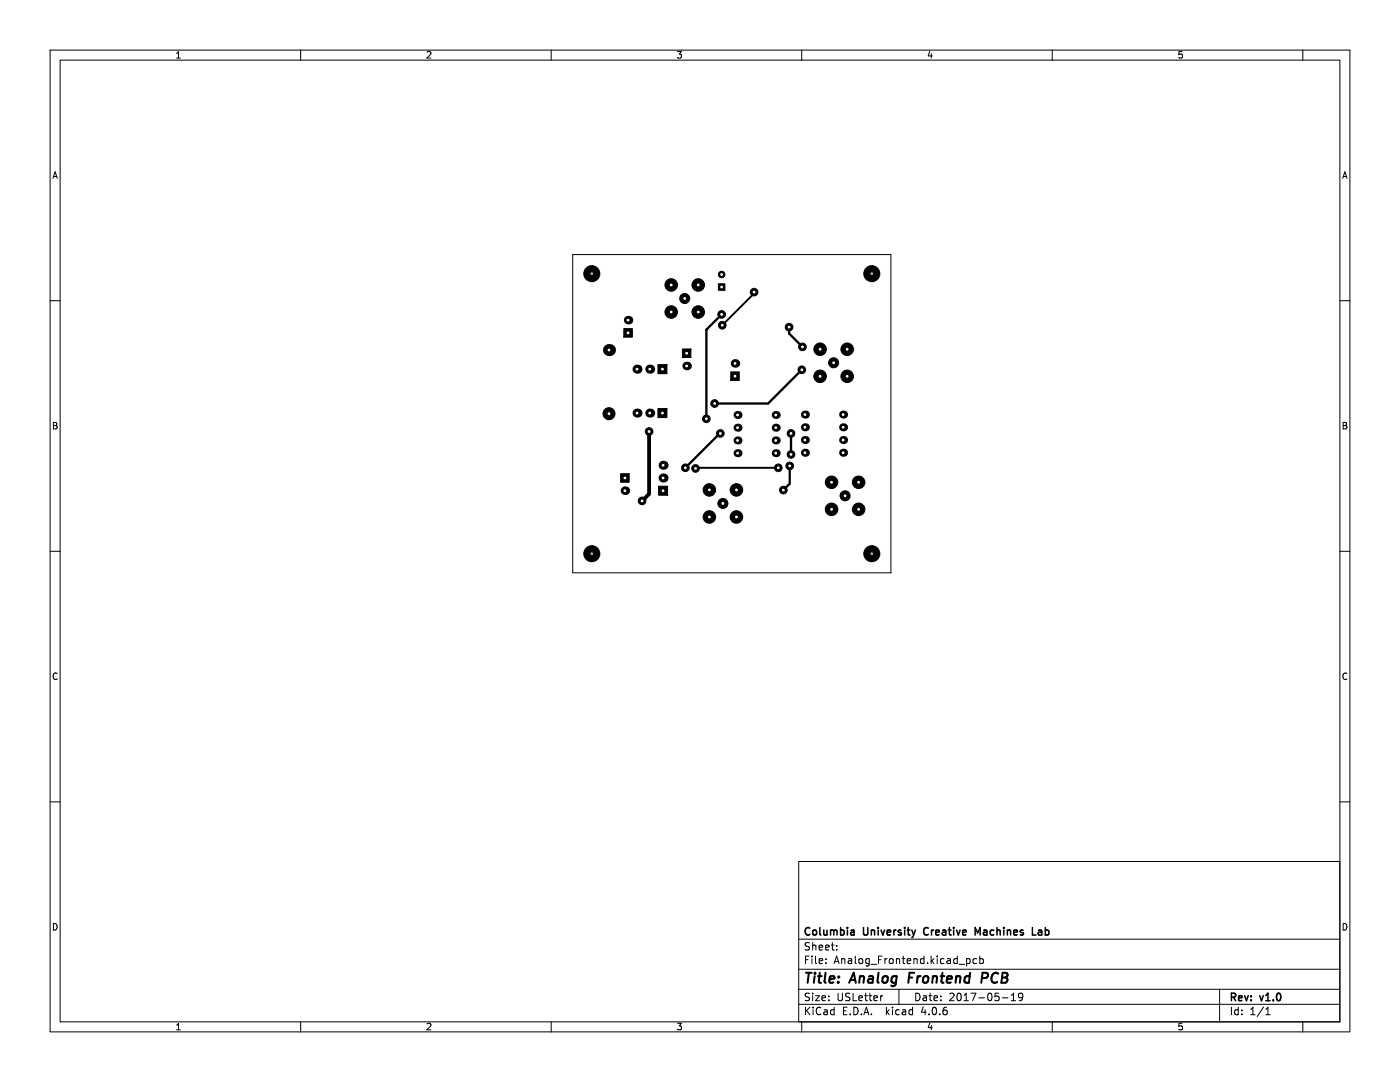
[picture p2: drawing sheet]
<svg xmlns="http://www.w3.org/2000/svg" width="279mm" height="216mm" viewBox="0 0 279 216" stroke-linecap="round" stroke-linejoin="round" font-family="sans-serif">
<g fill="none" stroke="#000" stroke-width=".2">
<path d="M10 10h259.4v195.9h-259.4zM12 12h255.4v191.9h-255.4zM35.2 11.6h.8M35.2 10.7l.4-.4v1.3M60 10v2M85.2 10.4l.5-.1 .3 .4-.8 .9h.8M110 10v2M135.2 10.3h.8l-.4 .5 .3 .1v.6l-.2 .1-.5-.1M160 10v2M185.6 10.2l-.4 1h.9M185.9 10.7v.9M210 10v2"/>
<path d="M235.9 10.3h-.6l-.1 .6 .2-.1h.5l.1 .2-.1 .5-.2 .1-.5-.1M260 10v2M10.6 35.6l.4-1.3 .4 1.3M10.7 35.2h.6M268 35.6l.4-1.3 .4 1.3M268.1 35.2h.6M114.3 50.8h63.5v63.5h-63.5zM10 60h2M267.4 60h2M10.7 84.3h.4l.2 .2-.2 .4 .2 .1 .1 .3-.2 .3h-.5zM10.7 84.9h.4M268.1 84.3h.4l.2 .2-.2 .4 .2 .1 .1 .3-.2 .3h-.5z"/>
<path d="M268.1 84.9h.4M10 110h2M267.4 110h2M11.4 134.4a.62 .62 0 0 0-.9 .4 .62 .62 0 0 0 .7 .8l.2-.1M268.8 134.4a.62 .62 0 0 0-.9 .4 .62 .62 0 0 0 .7 .8l.2-.1M10 160h2M267.4 171.9h-108v32M267.4 160h2M10.7 184.3a.66 .66 0 0 1 .7 .6 .66 .66 0 0 1-.7 .7zM159.4 197.4h108M159.4 193.4h108M159.4 187.4h108"/>
<path d="M160.8 191.5h.5M161.5 190.8h-.7v1.5M161.5 198.3l-.5-.1-.2 .1v.5l.6 .2 .1 .4-.2 .3-.6-.1M161.5 188.2l-.5-.1-.2 .1v.5l.6 .2 .1 .4-.2 .3-.6-.1M162 190.8v.1M162 191.3v1M162.2 188.1v1.5M162.2 198.2v.1M162.2 198.7v1M162.2 188.7l.2-.1 .4 .1v.9M162.8 198.7h.7l-.7 1h.7M162.8 190.8v1.3l.2 .2"/>
<path d="M163.5 191.8l.7-.2-.1-.2-.4-.1-.2 .2v.7h.6M163.5 189.1l.7-.2-.1-.2-.4-.1-.2 .2v.7h.6M164 199.2l.8-.2-.1-.2-.4-.1-.3 .2 .1 .7h.6M164.8 189.1l.7-.2-.1-.2-.4-.1-.2 .2v.7h.6M164.8 192.1v.2M164.8 191.4v.1M165.4 199.5v.2M165.4 198.8v.1M165.9 188.6h.6M166.1 188.1v1.3l.4 .2M166.5 192.3l.5-1.5 .5 1.5M166.6 191.9h.7"/>
<path d="M167 189.4v.2M167 188.7v.1M167.3 198.2v1.2l.2 .3h.3l.3-.3v-1.2M168 191.4l.2-.1 .3 .1 .1 .9M168 191.3v1M169.3 191.4h.6l.1 .9M169.6 198.3l-.6-.1-.2 .3 .1 .3 .6 .3v.4l-.2 .2-.5-.1M170 191.6l-.5 .1-.2 .2 .2 .4 .5-.1M170.3 198.2v1.5h.7M170.7 190.8v1.3l.2 .2M171.4 199.2l.7-.2-.1-.2-.4-.1-.2 .2 .1 .7h.5M171.5 191.4l.2-.1 .4 .1 .1 .6-.2 .2-.3 .1-.2-.2z"/>
<path d="M172.5 198.7h.6M172.8 198.2v1.3l.3 .2M173.4 198.7h.6M173.5 191.3v1.2l-.3 .3-.4-.1M173.5 191.4l-.5-.1-.2 .3 .1 .6h.6M173.6 198.2v1.3l.4 .2M173.8 192.4h1.2M174.4 199.2l.7-.2-.1-.2-.4-.1-.2 .2 .1 .7h.5M175.3 191.5h.5M175.8 198.7v1M176 190.8h-.7v1.5M176.2 198.7l-.4 .3"/>
<path d="M176.6 191.3v1M177 191.3l-.4 .3M177.5 191.4l.3-.1 .4 .1 .1 .6-.2 .2-.3 .1-.3-.2zM178.9 191.4l.2-.1 .4 .1v.9M178.9 191.3v1M179.4 197.4v3M180 191.3h.6M180.3 190.8v1.3l.3 .2M181 191.8l.8-.2-.1-.2-.4-.1-.3 .2 .1 .7h.6M182.4 191.4l.2-.1 .4 .1v.9M182.4 191.3v1M182.8 198.2a.76 .76 0 0 1 .8 .7 .76 .76 0 0 1-.8 .8z"/>
<path d="M184.3 198.8h.5l.1 .9M184.4 191.4l-.4-.1-.3 .3 .1 .6h.6M184.4 190.8v1.5M184.9 199l-.5 .1-.2 .2 .2 .4 .5-.1M185.1 192.1v.2M185.4 198.7h.6M185.6 198.2v1.3l.4 .2M185.8 190.8v1.5M186 191.7l.4 .6M186.4 199.2l.7-.2-.1-.2-.4-.1-.2 .2 .1 .7h.5M186.4 191.3l-.6 .6M187 190.8v.1"/>
<path d="M187 191.3v1M187.8 199.5v.2M187.8 198.8v.1M188.4 191.4l-.4-.1-.3 .3 .1 .6h.6M189 191.4h.6l.1 .9M189.5 198.3l.6-.1 .3 .4-.9 1.1h.9M189.7 191.6l-.5 .1-.2 .2 .2 .4 .5-.1M191 191.4l-.4-.1-.3 .3 .2 .6h.5M191 190.8v1.5M191.1 198.3l.2-.1a.8 .8 0 0 1 .5 .7 .8 .8 0 0 1-.5 .8l-.2-.2-.1-.4zM191.4 192.4h1.1M192.4 199.7h.9"/>
<path d="M192.4 198.6l.4-.4v1.5M192.9 191.4l.4-.1 .3 .3-.1 .6h-.6M192.9 191.3v1.5M193.8 198.2h1l-.7 1.5M194.9 191.4l-.4-.1-.3 .3 .1 .6h.6M195.3 199.1h1.2M195.5 191.4l.5-.1 .3 .3-.2 .6h-.6M195.5 190.8v1.5M197.3 198.3l.2-.1a.8 .8 0 0 1 .5 .7 .8 .8 0 0 1-.5 .8l-.2-.2-.2-.4zM199.3 198.2h-.7l-.1 .7 .3-.1h.5l.1 .2-.1 .5-.2 .2-.6-.2M200 199.1h1.2M201.8 199.7h.9"/>
<path d="M201.8 198.6l.5-.4v1.5M204.1 198.8l-.3 .3h-.3l-.2-.3 .1-.5 .4-.1 .2 .1a.99 .99 0 0 1-.3 1.4h-.3M243.4 197.4v6.5M268.1 184.3a.66 .66 0 0 1 .7 .6 .66 .66 0 0 1-.7 .7zM35.2 204.6l.4-.4v1.3M35.2 205.5h.8M60 203.9v2M85.2 204.3l.5-.1 .3 .4-.8 .9h.8M110 203.9v2M135.2 204.2h.8l-.4 .5 .3 .1v.6l-.2 .1-.5-.1M159.4 200.4h108M160 203.9v2"/>
<path d="M160.8 201v1.5M161 201.6l.6 .9M161.6 201l-.8 .8M162.3 201v.1M162.3 201.5v1M163.8 201.1a.71 .71 0 0 0-1 .5 .71 .71 0 0 0 .7 .9l.3-.2M164.5 201.6h.5l.1 .9M165.1 201.8l-.5 .1-.2 .2 .2 .4 .5-.1M166.5 201.6l-.5-.1-.2 .3 .1 .6h.6M166.5 201v1.5M168.3 201.7h.5M169 201h-.7v1.5h.7"/>
<path d="M169.7 202.3v.2M170.4 201a.76 .76 0 0 1 .9 .7 .76 .76 0 0 1-.9 .8zM171.9 202.3v.2M172.4 202.5l.5-1.5 .5 1.5M172.5 202.1h.8M173.9 202.3v.2M176.9 201v1.5M177 201.9l.5 .6M177.5 201.5l-.6 .6M178.1 201v.1M178.1 201.5v1M179.5 201.6l-.5-.1-.2 .3 .1 .6h.6"/>
<path d="M180.1 201.6h.6l.1 .9M180.8 201.8l-.5 .1-.3 .2 .3 .4 .5-.1M182.1 201.6l-.4-.1-.3 .3 .1 .6h.6M182.1 201v1.5M184.3 200.9l-.4 1.1h.9M184.6 201.5v1M185.4 202.3v.2M185.6 204.1l-.4 1h.9M185.9 204.6v.9M186.2 201.1l.2-.1a.8 .8 0 0 1 .5 .7 .8 .8 0 0 1-.5 .8l-.2-.2-.2-.4zM187.5 202.3v.2M188.9 201l-.4 .1a1.01 1.01 0 0 0 0 1.4l.5-.2v-.5l-.2-.2h-.3l-.3 .2"/>
<path d="M210 203.9v2M235.9 204.2h-.6l-.1 .6 .2-.1h.5l.1 .2-.1 .5-.2 .1-.5-.1M245.8 201v1.5M247.1 201.6l-.4-.1-.3 .3 .1 .6h.6M247.1 201v1.5M247.8 202.3v.2M247.8 201.6v.1M249.6 202.5h.9M249.6 201.4l.4-.4v1.5M252.2 200.9l-1.3 1.9M252.6 201.4l.4-.4v1.5M252.6 202.5h.9"/>
<path d="M260 203.9v2"/>
</g>
<g fill="none" stroke="#000" stroke-width=".3">
<path d="M161.6 185.2a.71 .71 0 0 0-1 .5 .71 .71 0 0 0 .7 .9l.3-.2M162.3 185.7l.2-.1 .4 .1 .1 .6-.2 .2-.3 .1-.2-.2zM163.6 185.1v1.3l.2 .2M164.4 185.6l.1 .9 .3 .1 .2-.2M165 185.6v1M165.8 185.7l.4-.1 .2 .2M165.8 185.6v1M166.4 185.8l.2-.2 .4 .1v.9M166.4 185.8v.8M167.8 185.7l.4-.1 .3 .3-.2 .6h-.5M167.8 185.1v1.5M169.1 185.1v.1"/>
<path d="M169.1 185.6v1M169.8 185.7h.6l.1 .9M170.5 185.9l-.5 .1-.2 .2 .2 .4 .5-.1M172.3 185.1v1.2l.3 .3h.3l.3-.3v-1.2M173.9 185.7l.2-.1 .4 .1v.9M173.9 185.6v1M175.3 185.1v.1M175.3 185.6v1M175.8 185.6l.4 1 .3-1M177 186.1l.8-.2-.1-.2-.4-.1-.3 .2 .1 .7h.6M178.4 185.6v1M178.8 185.6l-.4 .3"/>
<path d="M179.8 185.7l-.3-.1-.2 .2v.2l.5 .2v.3h-.5M180.5 185.1v.1M180.5 185.6v1M181 185.6h.6M181.3 185.1v1.3l.3 .2M182 185.6l.3 1M182.3 186.6l-.3 .5M182.7 185.6l-.4 1M185.3 185.2a.71 .71 0 0 0-1 .5 .71 .71 0 0 0 .7 .9l.3-.2M185.9 185.6v1M186.3 185.6l-.4 .3M186.8 186.1l.7-.2-.1-.2-.4-.1-.2 .2v.7h.6"/>
<path d="M188.1 185.7h.6l.1 .9M188.8 185.9l-.5 .1-.3 .2 .3 .4 .5-.1M189.3 185.6h.5M189.5 185.1v1.3l.3 .2M190.3 185.1v.1M190.3 185.6v1M190.9 185.6l.4 1 .3-1M192.1 186.1l.7-.2v-.2l-.5-.1-.2 .2 .1 .7h.6M194.6 186.6v-1.5l.5 1.1 .5-1.1v1.5M196.3 185.7h.6l.1 .9M197 185.9l-.5 .1-.2 .2 .2 .4 .5-.1M198.3 185.7l-.4-.1-.3 .3 .2 .6h.5"/>
<path d="M199 185.7l.2-.1 .3 .1 .1 .9M199 185.1v1.5M200.3 185.1v.1M200.3 185.6v1M201 185.7l.3-.1 .3 .1 .1 .9M201 185.6v1M202.3 186.1l.7-.2v-.2l-.5-.1-.2 .2 .1 .7h.6M204.2 185.7l-.4-.1-.2 .2 .1 .2 .5 .2v.3h-.6M206 185.1v1.5h.8M207.3 185.7h.5l.1 .9M207.9 185.9l-.5 .1-.2 .2 .2 .4 .5-.1M208.6 185.7l.4-.1 .3 .3-.1 .6h-.6"/>
<path d="M208.6 185.1v1.5M245.8 199l.7-.1 .1-.2-.1-.4-.2-.1h-.5v1.5M246.1 199l.5 .7M247.2 199.2l.7-.2-.1-.2-.4-.1-.2 .2 .1 .7h.5M248.4 198.7l.4 1 .3-1M249.7 199.5v.2M249.7 198.8v.1M251.4 198.7l.4 1 .3-1M252.6 199.7h.9M252.6 198.6l.4-.4v1.5M254.1 199.5v.2M254.9 198.3l.2-.1a.8 .8 0 0 1 .5 .7 .8 .8 0 0 1-.5 .8l-.2-.2-.1-.4z"/>
</g>
<g fill="none" stroke="#000" stroke-width=".4">
<path d="M160.9 194.1h1.1M161.4 194.1l-.2 2M162.6 194.8l-.2 1.3M162.7 194.1l-.1 .2M163.2 194.8h.8M163.6 194.1l-.2 1.7 .1 .2 .3 .1M164.8 194.1l-.3 1.7 .3 .3M165.5 195.4l1-.2v-.3h-.8l-.2 .9 .2 .3 .6-.1M167.3 195.9v.2M167.4 194.9v.2M169.5 196.1l.9-2 .4 2M169.7 195.5h1"/>
<path d="M171.6 195a.49 .49 0 0 1 .8 .1l-.1 1M171.6 194.8l-.1 1.3M173.4 194.9h.8l-.1 1.2M174.2 195.2l-.6 .1a.4 .4 0 0 0-.4 .4 .4 .4 0 0 0 .3 .4l.6-.1M175.3 194.1l-.2 1.7 .3 .3M176.3 195a.52 .52 0 0 1 .5-.2 .52 .52 0 0 1 .4 .4l-.1 .5a.55 .55 0 0 1-.5 .4 .55 .55 0 0 1-.5-.4zM178.9 194.9a.66 .66 0 0 0-.9 .3l-.1 .5 .1 .3h.8M179 194.8l-.2 1.6a.6 .6 0 0 1-.9 .3M181.4 195.1h.7M182.5 194.1h-1l-.2 2M183.2 194.8l-.2 1.3M183.7 194.8l-.4 .1-.2 .3"/>
<path d="M184.4 195a.52 .52 0 0 1 .5-.2 .52 .52 0 0 1 .4 .4l-.1 .5a.55 .55 0 0 1-.5 .4 .55 .55 0 0 1-.5-.4zM186.2 195a.49 .49 0 0 1 .8 .1l-.1 1M186.2 194.8l-.2 1.3M187.7 194.8h.8M188.1 194.1l-.2 1.7v.2l.4 .1M189 195.4l.9-.2v-.3h-.8l-.2 .9 .3 .3 .6-.1M190.8 195a.49 .49 0 0 1 .9 .1l-.1 1M190.9 194.8l-.2 1.3M193.5 194.9a.66 .66 0 0 0-1 .3v.5l.1 .3h.8M193.6 194.1l-.2 2M196 195.2l.9-.1a.52 .52 0 0 0 .3-.5 .52 .52 0 0 0-.3-.5h-.8l-.3 2M199.2 194.3a.88 .88 0 0 0-1 0 .88 .88 0 0 0-.3 .9 .69 .69 0 0 0 .3 .8 .69 .69 0 0 0 .8-.1"/>
<path d="M200 195.1h.6M200.1 194.1l.8 .1a.51 .51 0 0 1 .2 .5 .51 .51 0 0 1-.5 .4l.3 .1a.58 .58 0 0 1-.3 .9h-.8z"/>
</g>
<path d="M150.5 58.3v.2l-6.4 6.4M155.3 93.3h-16.4l-.1 .2" fill="none" stroke="#000" stroke-width=".38"/>
<g fill="#000" stroke="#000" stroke-width=".2">
<path d="M143.4 56.6h1.3v1.3h-1.3z" fill-rule="evenodd"/>
<path d="M124.5 65.6h1.7v1.7h-1.7z" fill-rule="evenodd"/>
<path d="M131.3 72.8h1.8v1.8h-1.8z" fill-rule="evenodd"/>
<path d="M136.2 69.6h1.7v1.7h-1.7z" fill-rule="evenodd"/>
<path d="M145.8 74.2h1.7v1.7h-1.7z" fill-rule="evenodd"/>
<path d="M123.9 94.5h1.7v1.7h-1.7z" fill-rule="evenodd"/>
<path d="M131.3 81.5h1.8v1.8h-1.8z" fill-rule="evenodd"/>
<path d="M131.4 97h1.8v1.8h-1.8z" fill-rule="evenodd"/>
<circle cx="118.1" cy="54.6" r="1.6"/>
<circle cx="134" cy="56.9" r="1.25"/>
<circle cx="136.7" cy="59.6" r="1"/>
<circle cx="139.4" cy="56.9" r="1.25"/>
<circle cx="144" cy="54.8" r=".65"/>
<circle cx="150.5" cy="58.3" r=".76"/>
<circle cx="174" cy="54.6" r="1.6"/>
<circle cx="134" cy="62.3" r="1.25"/>
<circle cx="139.4" cy="62.3" r="1.25"/>
<circle cx="144" cy="62.7" r=".76"/>
<circle cx="144.1" cy="64.9" r=".76"/>
<circle cx="157.5" cy="65.3" r=".76"/>
<circle cx="160" cy="73.8" r=".76"/>
<circle cx="160.1" cy="69.2" r=".76"/>
<circle cx="163.7" cy="69.7" r="1.25"/>
<circle cx="163.7" cy="75.1" r="1.25"/>
<circle cx="166.4" cy="72.4" r="1"/>
<circle cx="169.1" cy="69.7" r="1.25"/>
<circle cx="169.1" cy="75.1" r="1.25"/>
<circle cx="121.5" cy="82.6" r="1.2"/>
<circle cx="128.1" cy="99.9" r=".76"/>
<circle cx="129.5" cy="86.1" r=".76"/>
<circle cx="136.8" cy="93.3" r=".76"/>
<circle cx="138.8" cy="93.5" r=".76"/>
<circle cx="141" cy="83.6" r=".76"/>
<circle cx="141.6" cy="97.8" r="1.25"/>
<circle cx="142.6" cy="80.5" r=".76"/>
<circle cx="143.8" cy="86.5" r=".76"/>
<circle cx="147" cy="97.8" r="1.25"/>
<circle cx="155.3" cy="93.3" r=".76"/>
<circle cx="156.3" cy="97.8" r=".76"/>
<circle cx="157.6" cy="93" r=".76"/>
<circle cx="157.9" cy="90.7" r=".76"/>
<circle cx="157.9" cy="86.5" r=".76"/>
<circle cx="166" cy="96.2" r="1.25"/>
<circle cx="168.7" cy="98.9" r="1"/>
<circle cx="171.4" cy="96.2" r="1.25"/>
<circle cx="118.1" cy="110.5" r="1.6"/>
<circle cx="141.6" cy="103.2" r="1.25"/>
<circle cx="144.3" cy="100.5" r="1"/>
<circle cx="147" cy="103.2" r="1.25"/>
<circle cx="166" cy="101.6" r="1.25"/>
<circle cx="171.4" cy="101.6" r="1.25"/>
<circle cx="174" cy="110.5" r="1.6"/>
</g>
<path d="M129.5 86.1v12.5l-1.4 1.3" fill="none" stroke="#000" stroke-width=".76"/>
<path d="M144 62.7l-3 3.1v17.8M157.5 65.3v1.2l2.6 2.7M160 73.8l-6.7 6.7h-10.7M143.8 86.5l-7 6.8M157.6 93v3.5l-1.3 1.3M157.9 86.5v4.2" fill="none" stroke="#000" stroke-width=".46"/>
<g fill="#cdca00" stroke="#cdca00" stroke-width=".2">
<circle cx="118.1" cy="110.5" r=".17"/>
<circle cx="174" cy="110.5" r=".17"/>
<circle cx="174" cy="54.6" r=".17"/>
<circle cx="118.1" cy="54.6" r=".17"/>
</g>
<g fill="#fff" stroke="#fff" stroke-width=".2">
<circle cx="144" cy="57.3" r=".17"/>
<circle cx="144" cy="54.8" r=".17"/>
<circle cx="125.3" cy="66.4" r=".17"/>
<circle cx="125.3" cy="63.9" r=".17"/>
<circle cx="136.7" cy="59.6" r=".18"/>
<circle cx="139.4" cy="62.3" r=".18"/>
<circle cx="134" cy="62.3" r=".17"/>
<circle cx="134" cy="56.9" r=".17"/>
<circle cx="139.4" cy="56.9" r=".18"/>
<circle cx="124.7" cy="95.4" r=".17"/>
<circle cx="124.7" cy="97.9" r=".17"/>
<circle cx="137" cy="70.5" r=".17"/>
<circle cx="137" cy="73" r=".17"/>
<circle cx="146.7" cy="75.1" r=".17"/>
<circle cx="146.7" cy="72.5" r=".17"/>
<circle cx="132.2" cy="82.4" r=".17"/>
<circle cx="129.7" cy="82.4" r=".17"/>
<circle cx="127.1" cy="82.4" r=".17"/>
<circle cx="132.2" cy="73.7" r=".17"/>
<circle cx="129.7" cy="73.7" r=".17"/>
<circle cx="127.1" cy="73.7" r=".17"/>
<circle cx="121.5" cy="82.6" r=".17"/>
<circle cx="121.5" cy="69.9" r=".17"/>
<circle cx="132.3" cy="97.9" r=".17"/>
<circle cx="132.3" cy="95.4" r=".17"/>
<circle cx="132.3" cy="92.8" r=".17"/>
<circle cx="168.7" cy="98.9" r=".18"/>
<circle cx="166" cy="96.2" r=".18"/>
<circle cx="171.4" cy="96.2" r=".18"/>
<circle cx="171.4" cy="101.6" r=".17"/>
<circle cx="166" cy="101.6" r=".17"/>
<circle cx="166.4" cy="72.4" r=".17"/>
<circle cx="169.1" cy="75.1" r=".18"/>
<circle cx="163.7" cy="75.1" r=".18"/>
<circle cx="163.7" cy="69.7" r=".17"/>
<circle cx="169.1" cy="69.7" r=".17"/>
<circle cx="144.3" cy="100.5" r=".18"/>
<circle cx="147" cy="103.2" r=".17"/>
<circle cx="141.6" cy="103.2" r=".17"/>
<circle cx="141.6" cy="97.8" r=".18"/>
<circle cx="147" cy="97.8" r=".18"/>
<circle cx="168.3" cy="82.7" r=".17"/>
<circle cx="168.3" cy="85.3" r=".17"/>
<circle cx="168.3" cy="87.8" r=".17"/>
<circle cx="168.3" cy="90.3" r=".17"/>
<circle cx="160.6" cy="90.3" r=".17"/>
<circle cx="160.6" cy="87.8" r=".17"/>
<circle cx="160.6" cy="85.3" r=".17"/>
<circle cx="160.6" cy="82.7" r=".17"/>
<circle cx="154.8" cy="82.8" r=".17"/>
<circle cx="154.8" cy="85.3" r=".17"/>
<circle cx="154.8" cy="87.9" r=".17"/>
<circle cx="154.8" cy="90.4" r=".17"/>
<circle cx="147.2" cy="90.4" r=".17"/>
<circle cx="147.2" cy="87.9" r=".17"/>
<circle cx="147.2" cy="85.3" r=".17"/>
<circle cx="147.2" cy="82.8" r=".17"/>
<circle cx="150.5" cy="58.3" r=".17"/>
<circle cx="144.1" cy="64.9" r=".17"/>
<circle cx="129.5" cy="86.1" r=".17"/>
<circle cx="128.1" cy="99.9" r=".17"/>
<circle cx="138.8" cy="93.5" r=".17"/>
<circle cx="155.3" cy="93.3" r=".17"/>
<circle cx="142.6" cy="80.5" r=".17"/>
<circle cx="160" cy="73.8" r=".18"/>
<circle cx="141" cy="83.6" r=".17"/>
<circle cx="144" cy="62.7" r=".17"/>
<circle cx="156.3" cy="97.8" r=".17"/>
<circle cx="157.6" cy="93" r=".17"/>
<circle cx="157.9" cy="90.7" r=".17"/>
<circle cx="157.9" cy="86.5" r=".17"/>
<circle cx="143.8" cy="86.5" r=".18"/>
<circle cx="136.8" cy="93.3" r=".17"/>
<circle cx="160.1" cy="69.2" r=".17"/>
<circle cx="157.5" cy="65.3" r=".18"/>
</g>
<g fill="#000">
<circle cx="121.5" cy="69.9" r="1.2"/>
<circle cx="125.3" cy="63.9" r=".85"/>
<circle cx="127.1" cy="73.7" r=".9"/>
<circle cx="129.7" cy="73.7" r=".9"/>
<circle cx="137" cy="73" r=".85"/>
<circle cx="146.7" cy="72.5" r=".85"/>
<circle cx="124.7" cy="97.9" r=".85"/>
<circle cx="127.1" cy="82.4" r=".9"/>
<circle cx="129.7" cy="82.4" r=".9"/>
<circle cx="132.3" cy="95.4" r=".9"/>
<circle cx="132.3" cy="92.8" r=".9"/>
<circle cx="147.2" cy="82.8" r=".8"/>
<circle cx="147.2" cy="90.4" r=".8"/>
<circle cx="147.2" cy="87.9" r=".8"/>
<circle cx="147.2" cy="85.3" r=".8"/>
<circle cx="154.8" cy="82.8" r=".8"/>
<circle cx="154.8" cy="87.9" r=".8"/>
<circle cx="154.8" cy="85.3" r=".8"/>
<circle cx="154.8" cy="90.4" r=".8"/>
<circle cx="160.6" cy="85.3" r=".8"/>
<circle cx="160.6" cy="82.7" r=".8"/>
<circle cx="160.6" cy="87.8" r=".8"/>
<circle cx="160.6" cy="90.3" r=".8"/>
<circle cx="168.3" cy="85.3" r=".8"/>
<circle cx="168.3" cy="82.7" r=".8"/>
<circle cx="168.3" cy="87.8" r=".8"/>
<circle cx="168.3" cy="90.3" r=".8"/>
</g>
</svg>
